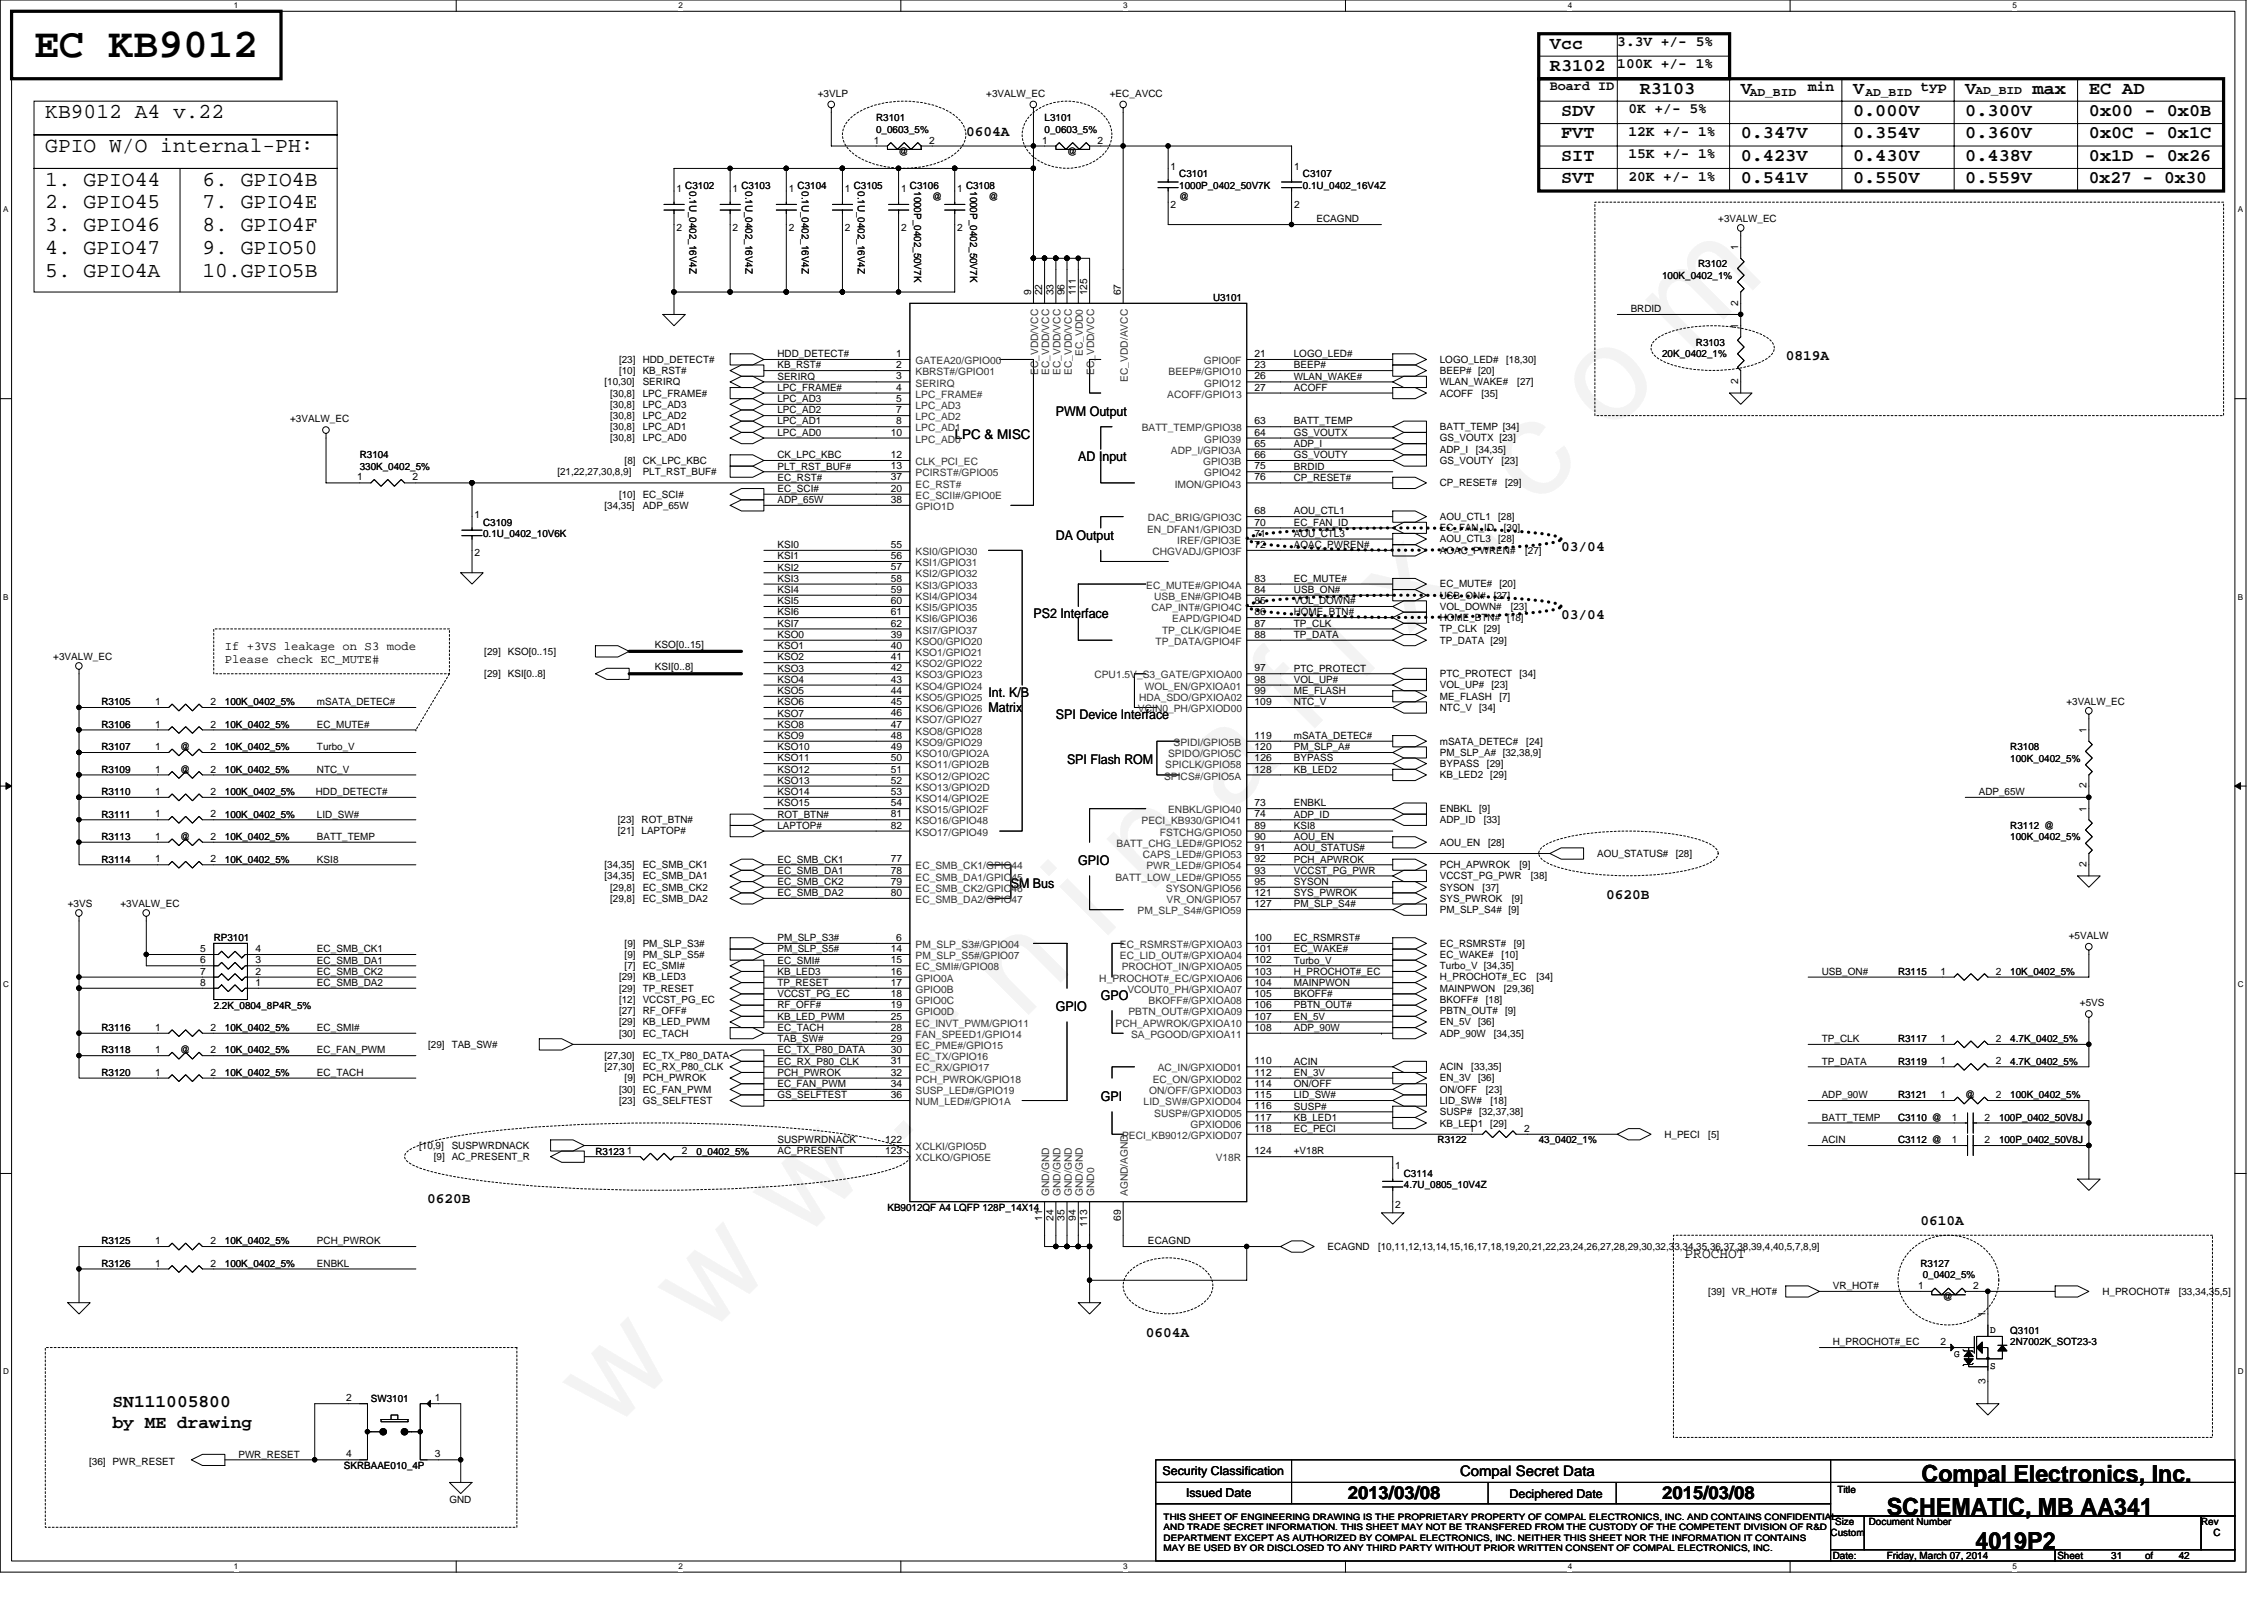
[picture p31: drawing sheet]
<svg xmlns="http://www.w3.org/2000/svg" width="297mm" height="210mm" viewBox="0 0 297 210" stroke-linecap="round" stroke-linejoin="round" font-family="sans-serif">
<defs><g id="words">
<text font-size="17.6" x="80.1" y="188" transform="rotate(-45 80.1 188)">w w w . c h i n a f i x . c o m</text>
<text font-size="5.4" x="4.5" y="7.5">EC KB9012</text>
<g font-size="3.1">
<text x="252.1" y="194.4">Compal Electronics, Inc.</text>
<text x="247.5" y="198.8">SCHEMATIC, MB AA341</text>
<text x="259.2" y="203.2">4019P2</text>
</g>
<g font-size="2.8">
<text x="5.9" y="15.5">KB9012 A4 v.22</text>
<text x="5.9" y="19.9">GPIO W/O internal-PH:</text>
<text x="5.9" y="24.3">1. GPIO44</text>
<text x="5.9" y="27.3">2. GPIO45</text>
<text x="26.6" y="24.3">6. GPIO4B</text>
<text x="26.6" y="27.4">7. GPIO4E</text>
<text x="5.9" y="30.4">3. GPIO46</text>
<text x="5.9" y="33.4">4. GPIO47</text>
<text x="26.6" y="30.4">8. GPIO4F</text>
<text x="26.6" y="33.4">9. GPIO50</text>
<text x="5.9" y="36.4">5. GPIO4A</text>
<text x="26.6" y="36.4">10.GPIO5B</text>
</g>
<g font-size="2.3">
<text x="203.3" y="6.4">Vcc</text>
<text x="203.3" y="9.3">R3102</text>
<text x="204.8" y="15.2">SDV</text>
<text x="215.1" y="12.3">R3103</text>
<text x="228.4" y="12.3">V</text>
<text x="243.1" y="15.2">0.000V</text>
<text x="243.1" y="12.3">V</text>
<text x="257.8" y="15.2">0.300V</text>
<text x="257.8" y="12.3">V</text>
<text x="266.7" y="12.3">max</text>
<text x="274.1" y="15.2">0x00 - 0x0B</text>
<text x="274.1" y="12.3">EC AD</text>
<text x="204.8" y="18.2">FVT</text>
<text x="204.8" y="21.1">SIT</text>
<text x="228.4" y="18.2">0.347V</text>
<text x="228.4" y="21.1">0.423V</text>
<text x="243.1" y="21.1">0.430V</text>
<text x="243.1" y="18.2">0.354V</text>
<text x="257.8" y="18.2">0.360V</text>
<text x="257.8" y="21.1">0.438V</text>
<text x="274.1" y="18.2">0x0C - 0x1C</text>
<text x="274.1" y="21.1">0x1D - 0x26</text>
<text x="204.8" y="24">SVT</text>
<text x="228.4" y="24">0.541V</text>
<text x="243.1" y="24">0.550V</text>
<text x="257.8" y="24">0.559V</text>
<text x="274.1" y="24">0x27 - 0x30</text>
<text x="14.8" y="184.6">SN111005800</text>
<text x="14.8" y="187.3">by ME drawing</text>
<text x="176.8" y="196.7">2013/03/08</text>
<text x="218.1" y="196.7">2015/03/08</text>
</g>
<g font-size="1.9">
<text x="212.2" y="6">3.3V +/- 5%</text>
<text x="212.2" y="9">100K +/- 1%</text>
<text x="237.2" y="11.9">min</text>
<text x="252" y="11.9">typ</text>
<text x="126.7" y="17.8">0604A</text>
<text x="213.7" y="14.9">0K +/- 5%</text>
<text x="213.7" y="17.8">12K +/- 1%</text>
<text x="213.7" y="20.8">15K +/- 1%</text>
<text x="213.7" y="23.7">20K +/- 1%</text>
<text x="234.3" y="47.3">0819A</text>
<text x="204.8" y="72.3">03/04</text>
<text x="204.8" y="81.2">03/04</text>
<text x="210.7" y="118">0620B</text>
<text x="56" y="157.8">0620B</text>
<text x="252" y="160.7">0610A</text>
<text x="221" y="165.1">PROCHOT</text>
<text x="150.3" y="175.4">0604A</text>
<text x="191.6" y="193.7">Compal Secret Data</text>
</g>
<g font-size="1.8">
<text x="203.3" y="11.7">Board ID</text>
<text x="125.3" y="57.6">LPC &amp; MISC</text>
<text x="138.5" y="54.6">PWM Output</text>
<text x="141.5" y="60.5">AD Input</text>
<text x="138.5" y="70.8">DA Output</text>
<text x="135.6" y="81.1">PS2 Interface</text>
<text x="129.7" y="91.4">Int. K/B</text>
<text x="129.7" y="93.5">Matrix</text>
<text x="138.5" y="94.4">SPI Device Interface</text>
<text x="140" y="100.3">SPI Flash ROM</text>
<text x="141.5" y="113.5">GPIO</text>
<text x="132.6" y="116.5">SM Bus</text>
<text x="144.4" y="131.2">GPO</text>
<text x="138.5" y="132.7">GPIO</text>
<text x="144.4" y="144.5">GPI</text>
</g>
<g font-size="1.6">
<text x="229.6" y="12.5">AD_BID</text>
<text x="244.7" y="12.5">AD_BID</text>
<text x="259.2" y="12.4">AD_BID</text>
<text x="29.5" y="85.3">If +3VS leakage on S3 mode</text>
<text x="29.5" y="87">Please check EC_MUTE#</text>
<text x="152.5" y="193.5">Security Classification</text>
<text x="155.6" y="196.3">Issued Date</text>
<text x="198.1" y="196.5">Deciphered Date</text>
</g>
<g font-size="1.3">
<text x="107.3" y="12.7">+3VLP</text>
<text x="115" y="15.9">R3101</text>
<text x="115" y="17.4">0_0603_5%</text>
<text x="129.4" y="12.7">+3VALW_EC</text>
<text x="137.1" y="15.9">L3101</text>
<text x="137.1" y="17.4">0_0603_5%</text>
<text x="145.6" y="12.7">+EC_AVCC</text>
<text x="114.7" y="18.8">1</text>
<text x="117.9" y="20.3">@</text>
<text x="121.9" y="18.8">2</text>
<text x="136.8" y="18.8">1</text>
<text x="140" y="20.3">@</text>
<text x="144" y="18.8">2</text>
<text x="153.6" y="22.2">1</text>
<text x="154.7" y="23.3">C3101</text>
<text x="169.8" y="22.2">1</text>
<text x="170.9" y="23.3">C3107</text>
<text x="88.7" y="25.2">1</text>
<text x="89.9" y="24.8">C3102</text>
<text x="90.5" y="25.1" transform="rotate(90 90.5 25.1)">0.1U_0402_16V4Z</text>
<text x="96.1" y="25.2">1</text>
<text x="97.3" y="24.8">C3103</text>
<text x="97.8" y="25.1" transform="rotate(90 97.8 25.1)">0.1U_0402_16V4Z</text>
<text x="103.5" y="25.2">1</text>
<text x="104.6" y="24.8">C3104</text>
<text x="105.2" y="25.1" transform="rotate(90 105.2 25.1)">0.1U_0402_16V4Z</text>
<text x="110.8" y="25.2">1</text>
<text x="112" y="24.8">C3105</text>
<text x="112.6" y="25.1" transform="rotate(90 112.6 25.1)">0.1U_0402_16V4Z</text>
<text x="118.2" y="25.2">1</text>
<text x="119.4" y="24.8">C3106</text>
<text x="119.9" y="25.1" transform="rotate(90 119.9 25.1)">1000P_0402_50V7K</text>
<text x="122.3" y="26.2">@</text>
<text x="125.6" y="25.2">1</text>
<text x="126.7" y="24.8">C3108</text>
<text x="127.3" y="25.1" transform="rotate(90 127.3 25.1)">1000P_0402_50V7K</text>
<text x="129.7" y="26.2">@</text>
<text x="153.6" y="27.3">2</text>
<text x="154.7" y="24.8">1000P_0402_50V7K</text>
<text x="154.7" y="26.2">@</text>
<text x="169.8" y="27.3">2</text>
<text x="170.9" y="24.8">0.1U_0402_16V4Z</text>
<text x="172.7" y="29.2">ECAGND</text>
<text x="225.4" y="29.2">+3VALW_EC</text>
<text x="88.7" y="30.2">2</text>
<text x="96.1" y="30.2">2</text>
<text x="103.5" y="30.2">2</text>
<text x="110.8" y="30.2">2</text>
<text x="118.2" y="30.2">2</text>
<text x="125.6" y="30.2">2</text>
<text x="222.8" y="35.1">R3102</text>
<text x="228.1" y="32.9" transform="rotate(-90 228.1 32.9)">1</text>
<text x="135.3" y="38.8" transform="rotate(-90 135.3 38.8)">9</text>
<text x="136.7" y="38.8" transform="rotate(-90 136.7 38.8)">22</text>
<text x="138.2" y="38.8" transform="rotate(-90 138.2 38.8)">33</text>
<text x="139.7" y="38.8" transform="rotate(-90 139.7 38.8)">96</text>
<text x="141.2" y="38.8" transform="rotate(-90 141.2 38.8)">111</text>
<text x="142.6" y="38.8" transform="rotate(-90 142.6 38.8)">125</text>
<text x="147" y="38.8" transform="rotate(-90 147 38.8)">67</text>
<text x="159.1" y="39.5">U3101</text>
<text x="213.9" y="41">BRDID</text>
<text x="218.1" y="36.6">100K_0402_1%</text>
<text x="228.1" y="40.1" transform="rotate(-90 228.1 40.1)">2</text>
<text x="81.2" y="47.6">[23]</text>
<text x="84.3" y="47.6">HDD_DETECT#</text>
<text x="102" y="46.9">HDD_DETECT#</text>
<text x="117.6" y="46.8">1</text>
<text x="164.6" y="46.8">21</text>
<text x="169.8" y="46.9">LOGO_LED#</text>
<text x="188.9" y="47.6">LOGO_LED#</text>
<text x="197.6" y="47.6">[18,30]</text>
<text x="218.1" y="46.9">20K_0402_1%</text>
<text x="222.5" y="45.4">R3103</text>
<text x="228.1" y="43.2" transform="rotate(-90 228.1 43.2)">1</text>
<text x="79.3" y="50.5">[10,30]</text>
<text x="80" y="52">[30,8]</text>
<text x="80" y="53.5">[30,8]</text>
<text x="81.2" y="49.1">[10]</text>
<text x="84.3" y="49.1">KB_RST#</text>
<text x="84.3" y="50.5">SERIRQ</text>
<text x="84.3" y="52">LPC_FRAME#</text>
<text x="84.3" y="53.5">LPC_AD3</text>
<text x="102" y="48.3">KB_RST#</text>
<text x="102" y="52.7">LPC_AD3</text>
<text x="102" y="51.3">LPC_FRAME#</text>
<text x="102" y="49.8">SERIRQ</text>
<text x="117.6" y="48.3">2</text>
<text x="117.6" y="49.8">3</text>
<text x="117.6" y="51.2">4</text>
<text x="117.6" y="52.7">5</text>
<text x="164.6" y="49.8">26</text>
<text x="164.6" y="48.3">23</text>
<text x="164.6" y="51.2">27</text>
<text x="169.8" y="49.8">WLAN_WAKE#</text>
<text x="169.8" y="51.3">ACOFF</text>
<text x="169.8" y="48.3">BEEP#</text>
<text x="188.9" y="49.1">BEEP# [20]</text>
<text x="188.9" y="52">ACOFF</text>
<text x="188.9" y="50.5">WLAN_WAKE#</text>
<text x="194.4" y="52">[35]</text>
<text x="199.1" y="50.5">[27]</text>
<text x="228.1" y="50.4" transform="rotate(-90 228.1 50.4)">2</text>
<text x="38.1" y="55.4">+3VALW_EC</text>
<text x="80" y="55">[30,8]</text>
<text x="80" y="56.4">[30,8]</text>
<text x="80" y="57.9">[30,8]</text>
<text x="84.3" y="55">LPC_AD2</text>
<text x="84.3" y="56.4">LPC_AD1</text>
<text x="84.3" y="57.9">LPC_AD0</text>
<text x="102" y="57.2">LPC_AD0</text>
<text x="102" y="55.7">LPC_AD1</text>
<text x="102" y="54.2">LPC_AD2</text>
<text x="116.9" y="57.2">10</text>
<text x="117.6" y="54.2">7</text>
<text x="117.6" y="55.7">8</text>
<text x="164.6" y="57.2">64</text>
<text x="164.6" y="55.7">63</text>
<text x="164.6" y="58.6">65</text>
<text x="169.8" y="58.6">ADP_I</text>
<text x="169.8" y="55.7">BATT_TEMP</text>
<text x="169.8" y="57.2">GS_VOUTX</text>
<text x="188.9" y="56.4">BATT_TEMP [34]</text>
<text x="188.9" y="57.9">GS_VOUTX [23]</text>
<text x="188.9" y="59.4">ADP_I</text>
<text x="193.6" y="59.4">[34,35]</text>
<text x="46.9" y="63">1</text>
<text x="47.2" y="60.1">R3104</text>
<text x="47.2" y="61.6">330K_0402_5%</text>
<text x="54.1" y="63">2</text>
<text x="73.1" y="62.3">[21,22,27,30,8,9]</text>
<text x="81.2" y="65.3">[10]</text>
<text x="82" y="60.9">[8]</text>
<text x="84.3" y="60.9">CK_LPC_KBC</text>
<text x="84.3" y="62.3">PLT_RST_BUF#</text>
<text x="84.3" y="65.3">EC_SCI#</text>
<text x="102" y="60.1">CK_LPC_KBC</text>
<text x="102" y="61.6">PLT_RST_BUF#</text>
<text x="102" y="63.1">EC_RST#</text>
<text x="102" y="64.5">EC_SCI#</text>
<text x="102" y="66">ADP_65W</text>
<text x="116.9" y="60.1">12</text>
<text x="116.9" y="61.6">13</text>
<text x="116.9" y="64.5">20</text>
<text x="116.9" y="63">37</text>
<text x="116.9" y="66">38</text>
<text x="164.6" y="61.6">75</text>
<text x="164.6" y="63">76</text>
<text x="164.6" y="60.1">66</text>
<text x="169.8" y="60.1">GS_VOUTY</text>
<text x="169.8" y="61.6">BRDID</text>
<text x="169.8" y="63.1">CP_RESET#</text>
<text x="188.9" y="60.9">GS_VOUTY</text>
<text x="188.9" y="63.8">CP_RESET#</text>
<text x="197" y="60.9">[23]</text>
<text x="197.5" y="63.8">[29]</text>
<text x="62.2" y="67.9">1</text>
<text x="63.4" y="69">C3109</text>
<text x="63.4" y="70.4">0.1U_0402_10V6K</text>
<text x="79.3" y="66.8">[34,35]</text>
<text x="84.3" y="66.8">ADP_65W</text>
<text x="102" y="71.9">KSI0</text>
<text x="116.9" y="71.9">55</text>
<text x="164.6" y="67.5">68</text>
<text x="164.6" y="70.4">71</text>
<text x="164.6" y="71.9">72</text>
<text x="164.6" y="68.9">70</text>
<text x="169.8" y="67.5">AOU_CTL1</text>
<text x="169.8" y="69">EC_FAN_ID</text>
<text x="169.8" y="71.9">AOAC_PWREN#</text>
<text x="169.8" y="70.4">AOU_CTL3</text>
<text x="188.9" y="68.2">AOU_CTL1</text>
<text x="188.9" y="69.7">EC_FAN_ID</text>
<text x="188.9" y="71.2">AOU_CTL3</text>
<text x="196.6" y="68.2">[28]</text>
<text x="196.6" y="71.2">[28]</text>
<text x="197.3" y="69.7">[30]</text>
<text x="62.2" y="73">2</text>
<text x="102" y="73.4">KSI1</text>
<text x="102" y="74.8">KSI2</text>
<text x="102" y="76.3">KSI3</text>
<text x="102" y="77.8">KSI4</text>
<text x="116.9" y="73.3">56</text>
<text x="116.9" y="74.8">57</text>
<text x="116.9" y="76.3">58</text>
<text x="116.9" y="77.8">59</text>
<text x="164.6" y="77.8">84</text>
<text x="164.6" y="76.3">83</text>
<text x="169.8" y="76.3">EC_MUTE#</text>
<text x="169.8" y="77.8">USB_ON#</text>
<text x="188.9" y="77.1">EC_MUTE# [20]</text>
<text x="188.9" y="72.6">AOAC_PWREN#</text>
<text x="200.1" y="72.6">[27]</text>
<text x="102" y="79.3">KSI5</text>
<text x="102" y="80.7">KSI6</text>
<text x="102" y="82.2">KSI7</text>
<text x="102" y="83.7">KSO0</text>
<text x="116.9" y="83.7">39</text>
<text x="116.9" y="79.2">60</text>
<text x="116.9" y="80.7">61</text>
<text x="116.9" y="82.2">62</text>
<text x="164.6" y="79.2">85</text>
<text x="164.6" y="83.7">88</text>
<text x="164.6" y="82.2">87</text>
<text x="164.6" y="80.7">86</text>
<text x="169.8" y="82.2">TP_CLK</text>
<text x="169.8" y="83.7">TP_DATA</text>
<text x="169.8" y="80.7">HOME_BTN#</text>
<text x="169.8" y="79.3">VOL_DOWN#</text>
<text x="188.9" y="78.5">USB_ON#</text>
<text x="188.9" y="83">TP_CLK [29]</text>
<text x="188.9" y="81.5">HOME_BTN#</text>
<text x="188.9" y="80">VOL_DOWN#</text>
<text x="196" y="78.5">[27]</text>
<text x="197.8" y="81.5">[18]</text>
<text x="198.2" y="80">[23]</text>
<text x="7" y="86.6">+3VALW_EC</text>
<text x="63.5" y="85.9">[29]</text>
<text x="63.5" y="88.9">[29]</text>
<text x="66.6" y="85.9">KSO[0..15]</text>
<text x="66.6" y="88.9">KSI[0..8]</text>
<text x="85.9" y="85">KSO[0..15]</text>
<text x="85.9" y="87.9">KSI[0..8]</text>
<text x="102" y="85.2">KSO1</text>
<text x="102" y="86.6">KSO2</text>
<text x="102" y="88.1">KSO3</text>
<text x="102" y="89.6">KSO4</text>
<text x="116.9" y="85.1">40</text>
<text x="116.9" y="86.6">41</text>
<text x="116.9" y="88.1">42</text>
<text x="116.9" y="89.6">43</text>
<text x="164.6" y="88.1">97</text>
<text x="164.6" y="89.6">98</text>
<text x="169.8" y="88.1">PTC_PROTECT</text>
<text x="169.8" y="89.6">VOL_UP#</text>
<text x="188.9" y="84.4">TP_DATA [29]</text>
<text x="188.9" y="88.9">PTC_PROTECT</text>
<text x="199.4" y="88.9">[34]</text>
<text x="13.3" y="92.5">R3105</text>
<text x="13.3" y="95.5">R3106</text>
<text x="20.4" y="92.5">1</text>
<text x="20.4" y="95.4">1</text>
<text x="27.6" y="92.5">2</text>
<text x="27.6" y="95.4">2</text>
<text x="29.5" y="92.5">100K_0402_5%</text>
<text x="29.5" y="95.5">10K_0402_5%</text>
<text x="41.6" y="95.5">EC_MUTE#</text>
<text x="41.6" y="92.5">mSATA_DETEC#</text>
<text x="102" y="91.1">KSO5</text>
<text x="102" y="92.5">KSO6</text>
<text x="102" y="94">KSO7</text>
<text x="102" y="95.5">KSO8</text>
<text x="116.9" y="91">44</text>
<text x="116.9" y="92.5">45</text>
<text x="116.9" y="94">46</text>
<text x="116.9" y="95.4">47</text>
<text x="164.6" y="91">99</text>
<text x="164.6" y="92.5">109</text>
<text x="169.8" y="92.5">NTC_V</text>
<text x="169.8" y="91.1">ME_FLASH</text>
<text x="188.9" y="91.8">ME_FLASH</text>
<text x="188.9" y="93.3">NTC_V</text>
<text x="188.9" y="90.3">VOL_UP#</text>
<text x="194.1" y="93.3">[34]</text>
<text x="195.7" y="90.3">[23]</text>
<text x="196.7" y="91.8">[7]</text>
<text x="271.1" y="92.5">+3VALW_EC</text>
<text x="13.3" y="98.4">R3107</text>
<text x="13.3" y="101.4">R3109</text>
<text x="20.4" y="98.4">1</text>
<text x="20.4" y="101.3">1</text>
<text x="23.6" y="98.4">@</text>
<text x="23.6" y="101.4">@</text>
<text x="27.6" y="98.4">2</text>
<text x="27.6" y="101.3">2</text>
<text x="29.5" y="98.4">10K_0402_5%</text>
<text x="29.5" y="101.4">10K_0402_5%</text>
<text x="41.6" y="101.4">NTC_V</text>
<text x="41.6" y="98.4">Turbo_V</text>
<text x="102" y="98.4">KSO10</text>
<text x="102" y="99.9">KSO11</text>
<text x="102" y="101.4">KSO12</text>
<text x="102" y="96.9">KSO9</text>
<text x="116.9" y="96.9">48</text>
<text x="116.9" y="98.4">49</text>
<text x="116.9" y="99.9">50</text>
<text x="116.9" y="101.3">51</text>
<text x="164.6" y="101.3">128</text>
<text x="164.6" y="96.9">119</text>
<text x="164.6" y="98.4">120</text>
<text x="164.6" y="99.9">126</text>
<text x="169.8" y="99.9">BYPASS</text>
<text x="169.8" y="96.9">mSATA_DETEC#</text>
<text x="169.8" y="98.4">PM_SLP_A#</text>
<text x="169.8" y="101.4">KB_LED2</text>
<text x="188.9" y="100.6">BYPASS</text>
<text x="188.9" y="97.7">mSATA_DETEC#</text>
<text x="188.9" y="99.2">PM_SLP_A# [32,38,9]</text>
<text x="195.1" y="100.6">[29]</text>
<text x="200.3" y="97.7">[24]</text>
<text x="263.8" y="98.4">R3108</text>
<text x="263.8" y="99.9">100K_0402_5%</text>
<text x="273.7" y="96.2" transform="rotate(-90 273.7 96.2)">1</text>
<text x="13.3" y="104.3">R3110</text>
<text x="13.3" y="107.3">R3111</text>
<text x="20.4" y="104.3">1</text>
<text x="20.4" y="107.2">1</text>
<text x="27.6" y="104.3">2</text>
<text x="27.6" y="107.2">2</text>
<text x="29.5" y="104.3">100K_0402_5%</text>
<text x="29.5" y="107.3">100K_0402_5%</text>
<text x="41.4" y="104.3">HDD_DETECT#</text>
<text x="41.6" y="107.3">LID_SW#</text>
<text x="81.1" y="108">[23]</text>
<text x="84.2" y="108">ROT_BTN#</text>
<text x="102" y="102.8">KSO13</text>
<text x="102" y="104.3">KSO14</text>
<text x="102" y="105.8">KSO15</text>
<text x="102" y="107.3">ROT_BTN#</text>
<text x="116.9" y="102.8">52</text>
<text x="116.9" y="104.3">53</text>
<text x="116.9" y="105.8">54</text>
<text x="116.9" y="107.2">81</text>
<text x="164.6" y="107.2">74</text>
<text x="164.6" y="105.8">73</text>
<text x="169.8" y="107.3">ADP_ID</text>
<text x="169.8" y="105.8">ENBKL</text>
<text x="188.9" y="106.5">ENBKL</text>
<text x="188.9" y="108">ADP_ID</text>
<text x="188.9" y="102.1">KB_LED2</text>
<text x="194.1" y="106.5">[9]</text>
<text x="194.7" y="108">[33]</text>
<text x="195.5" y="102.1">[29]</text>
<text x="259.6" y="104.3">ADP_65W</text>
<text x="273.7" y="106.5" transform="rotate(-90 273.7 106.5)">1</text>
<text x="273.7" y="103.4" transform="rotate(-90 273.7 103.4)">2</text>
<text x="13.3" y="113.2">R3114</text>
<text x="13.3" y="110.2">R3113</text>
<text x="20.4" y="113.1">1</text>
<text x="20.4" y="110.2">1</text>
<text x="23.6" y="110.2">@</text>
<text x="27.6" y="113.1">2</text>
<text x="27.6" y="110.2">2</text>
<text x="29.5" y="113.2">10K_0402_5%</text>
<text x="29.5" y="110.2">10K_0402_5%</text>
<text x="41.6" y="110.2">BATT_TEMP</text>
<text x="41.6" y="113.2">KSI8</text>
<text x="79.3" y="113.9">[34,35]</text>
<text x="81.1" y="109.5">[21]</text>
<text x="84.2" y="109.5">LAPTOP#</text>
<text x="84.3" y="113.9">EC_SMB_CK1</text>
<text x="102" y="113.2">EC_SMB_CK1</text>
<text x="102" y="108.7">LAPTOP#</text>
<text x="116.9" y="113.1">77</text>
<text x="116.9" y="108.7">82</text>
<text x="164.6" y="110.2">90</text>
<text x="164.6" y="113.1">92</text>
<text x="164.6" y="111.7">91</text>
<text x="164.6" y="108.7">89</text>
<text x="169.8" y="108.7">KSI8</text>
<text x="169.8" y="110.2">AOU_EN</text>
<text x="169.8" y="111.7">AOU_STATUS#</text>
<text x="169.8" y="113.2">PCH_APWROK</text>
<text x="188.9" y="111">AOU_EN</text>
<text x="188.9" y="113.9">PCH_APWROK</text>
<text x="195.2" y="111">[28]</text>
<text x="199.4" y="113.9">[9]</text>
<text x="209.5" y="112.4">AOU_STATUS#</text>
<text x="219.9" y="112.4">[28]</text>
<text x="263.8" y="108.7">R3112 @</text>
<text x="263.8" y="110.2">100K_0402_5%</text>
<text x="273.7" y="113.7" transform="rotate(-90 273.7 113.7)">2</text>
<text x="8.9" y="119">+3VS</text>
<text x="15.8" y="119">+3VALW_EC</text>
<text x="79.3" y="115.4">[34,35]</text>
<text x="80" y="116.8">[29,8]</text>
<text x="80" y="118.3">[29,8]</text>
<text x="84.3" y="115.4">EC_SMB_DA1</text>
<text x="84.3" y="116.8">EC_SMB_CK2</text>
<text x="84.3" y="118.3">EC_SMB_DA2</text>
<text x="102" y="116.1">EC_SMB_CK2</text>
<text x="102" y="114.6">EC_SMB_DA1</text>
<text x="102" y="117.6">EC_SMB_DA2</text>
<text x="116.9" y="114.6">78</text>
<text x="116.9" y="116.1">79</text>
<text x="116.9" y="117.5">80</text>
<text x="164.6" y="116.1">95</text>
<text x="164.6" y="117.5">121</text>
<text x="164.6" y="119">127</text>
<text x="164.6" y="114.6">93</text>
<text x="169.8" y="119">PM_SLP_S4#</text>
<text x="169.8" y="116.1">SYSON</text>
<text x="169.8" y="117.6">SYS_PWROK</text>
<text x="169.8" y="114.6">VCCST_PG_PWR</text>
<text x="188.9" y="116.8">SYSON</text>
<text x="188.9" y="119.8">PM_SLP_S4# [9]</text>
<text x="188.9" y="118.3">SYS_PWROK</text>
<text x="188.9" y="115.4">VCCST_PG_PWR</text>
<text x="194.5" y="116.8">[37]</text>
<text x="198.3" y="118.3">[9]</text>
<text x="200.8" y="115.4">[38]</text>
<text x="26.3" y="124.9">5</text>
<text x="28" y="123.5">RP3101</text>
<text x="33.5" y="124.9">4</text>
<text x="41.6" y="124.9">EC_SMB_CK1</text>
<text x="82" y="124.2">[9]</text>
<text x="82" y="125.7">[9]</text>
<text x="84.3" y="124.2">PM_SLP_S3#</text>
<text x="84.3" y="125.7">PM_SLP_S5#</text>
<text x="102" y="123.5">PM_SLP_S3#</text>
<text x="102" y="124.9">PM_SLP_S5#</text>
<text x="116.9" y="124.9">14</text>
<text x="117.6" y="123.4">6</text>
<text x="164.6" y="123.4">100</text>
<text x="164.6" y="124.9">101</text>
<text x="169.8" y="124.9">EC_WAKE#</text>
<text x="169.8" y="123.5">EC_RSMRST#</text>
<text x="188.9" y="124.2">EC_RSMRST#</text>
<text x="188.9" y="125.7">EC_WAKE#</text>
<text x="197" y="125.7">[10]</text>
<text x="198.6" y="124.2">[9]</text>
<text x="271.4" y="123.2">+5VALW</text>
<text x="26.3" y="129.3">8</text>
<text x="26.3" y="127.9">7</text>
<text x="26.3" y="126.4">6</text>
<text x="33.5" y="129.3">1</text>
<text x="33.5" y="127.9">2</text>
<text x="33.5" y="126.4">3</text>
<text x="41.6" y="129.3">EC_SMB_DA2</text>
<text x="41.6" y="127.9">EC_SMB_CK2</text>
<text x="41.6" y="126.4">EC_SMB_DA1</text>
<text x="81.2" y="130.1">[29]</text>
<text x="81.2" y="131.6">[12]</text>
<text x="81.2" y="128.6">[29]</text>
<text x="82" y="127.1">[7]</text>
<text x="84.3" y="127.1">EC_SMI#</text>
<text x="84.3" y="130.1">TP_RESET</text>
<text x="84.3" y="131.6">VCCST_PG_EC</text>
<text x="84.3" y="128.6">KB_LED3</text>
<text x="102" y="126.4">EC_SMI#</text>
<text x="102" y="129.3">TP_RESET</text>
<text x="102" y="130.8">VCCST_PG_EC</text>
<text x="102" y="127.9">KB_LED3</text>
<text x="116.9" y="126.4">15</text>
<text x="116.9" y="127.9">16</text>
<text x="116.9" y="129.3">17</text>
<text x="116.9" y="130.8">18</text>
<text x="164.6" y="130.8">105</text>
<text x="164.6" y="127.9">103</text>
<text x="164.6" y="129.3">104</text>
<text x="164.6" y="126.4">102</text>
<text x="169.8" y="126.4">Turbo_V</text>
<text x="169.8" y="130.8">BKOFF#</text>
<text x="169.8" y="129.3">MAINPWON</text>
<text x="169.8" y="127.9">H_PROCHOT#_EC</text>
<text x="188.9" y="131.6">BKOFF#</text>
<text x="188.9" y="127.1">Turbo_V [34,35]</text>
<text x="188.9" y="128.6">H_PROCHOT#_EC</text>
<text x="188.9" y="130.1">MAINPWON</text>
<text x="194.9" y="131.6">[18]</text>
<text x="197.3" y="130.1">[29,36]</text>
<text x="201.6" y="128.6">[34]</text>
<text x="239" y="127.9">USB_ON#</text>
<text x="249" y="127.9">R3115</text>
<text x="254.6" y="127.9">1</text>
<text x="261.8" y="127.9">2</text>
<text x="263.8" y="127.9">10K_0402_5%</text>
<text x="13.3" y="135.3">R3116</text>
<text x="20.4" y="135.2">1</text>
<text x="27.6" y="135.2">2</text>
<text x="28" y="132.3">2.2K_0804_8P4R_5%</text>
<text x="29.5" y="135.3">10K_0402_5%</text>
<text x="41.6" y="135.3">EC_SMI#</text>
<text x="56.2" y="137.5">[29]</text>
<text x="59.3" y="137.5">TAB_SW#</text>
<text x="81.2" y="136">[30]</text>
<text x="81.2" y="133.1">[27]</text>
<text x="81.2" y="134.5">[29]</text>
<text x="84.3" y="136">EC_TACH</text>
<text x="84.3" y="133.1">RF_OFF#</text>
<text x="84.3" y="134.5">KB_LED_PWM</text>
<text x="102" y="135.3">EC_TACH</text>
<text x="102" y="132.3">RF_OFF#</text>
<text x="102" y="133.8">KB_LED_PWM</text>
<text x="102" y="136.7">TAB_SW#</text>
<text x="116.9" y="132.3">19</text>
<text x="116.9" y="133.8">25</text>
<text x="116.9" y="135.2">28</text>
<text x="116.9" y="136.7">29</text>
<text x="164.6" y="133.8">107</text>
<text x="164.6" y="132.3">106</text>
<text x="164.6" y="135.2">108</text>
<text x="169.8" y="132.3">PBTN_OUT#</text>
<text x="169.8" y="135.3">ADP_90W</text>
<text x="169.8" y="133.8">EN_5V</text>
<text x="188.9" y="133.1">PBTN_OUT#</text>
<text x="188.9" y="136">ADP_90W</text>
<text x="188.9" y="134.5">EN_5V [36]</text>
<text x="196" y="136">[34,35]</text>
<text x="197.5" y="133.1">[9]</text>
<text x="239" y="136.7">TP_CLK</text>
<text x="249" y="136.7">R3117</text>
<text x="254.6" y="136.7">1</text>
<text x="261.8" y="136.7">2</text>
<text x="263.8" y="136.7">4.7K_0402_5%</text>
<text x="272.9" y="132">+5VS</text>
<text x="13.3" y="141.1">R3120</text>
<text x="13.3" y="138.2">R3118</text>
<text x="20.4" y="141.1">1</text>
<text x="20.4" y="138.2">1</text>
<text x="23.6" y="138.2">@</text>
<text x="27.6" y="141.1">2</text>
<text x="27.6" y="138.2">2</text>
<text x="29.5" y="141.1">10K_0402_5%</text>
<text x="29.5" y="138.2">10K_0402_5%</text>
<text x="41.6" y="141.1">EC_TACH</text>
<text x="41.6" y="138.2">EC_FAN_PWM</text>
<text x="79.3" y="138.9">[27,30]</text>
<text x="79.3" y="140.4">[27,30]</text>
<text x="81.2" y="143.4">[30]</text>
<text x="82" y="141.9">[9]</text>
<text x="84.3" y="138.9">EC_TX_P80_DATA</text>
<text x="84.3" y="140.4">EC_RX_P80_CLK</text>
<text x="84.3" y="143.4">EC_FAN_PWM</text>
<text x="84.3" y="141.9">PCH_PWROK</text>
<text x="102" y="139.7">EC_RX_P80_CLK</text>
<text x="102" y="138.2">EC_TX_P80_DATA</text>
<text x="102" y="142.6">EC_FAN_PWM</text>
<text x="102" y="141.1">PCH_PWROK</text>
<text x="116.9" y="138.2">30</text>
<text x="116.9" y="139.6">31</text>
<text x="116.9" y="141.1">32</text>
<text x="116.9" y="142.6">34</text>
<text x="164.6" y="139.6">110</text>
<text x="164.6" y="142.6">114</text>
<text x="164.6" y="141.1">112</text>
<text x="169.8" y="142.6">ON/OFF</text>
<text x="169.8" y="139.7">ACIN</text>
<text x="169.8" y="141.1">EN_3V</text>
<text x="188.9" y="140.4">ACIN</text>
<text x="188.9" y="143.4">ON/OFF</text>
<text x="188.9" y="141.9">EN_3V [36]</text>
<text x="193" y="140.4">[33,35]</text>
<text x="194.9" y="143.4">[23]</text>
<text x="239" y="139.7">TP_DATA</text>
<text x="249" y="139.7">R3119</text>
<text x="254.6" y="139.6">1</text>
<text x="261.8" y="139.6">2</text>
<text x="263.8" y="139.7">4.7K_0402_5%</text>
<text x="81.2" y="144.8">[23]</text>
<text x="84.3" y="144.8">GS_SELFTEST</text>
<text x="102" y="144.1">GS_SELFTEST</text>
<text x="102" y="150">SUSPWRDNACK</text>
<text x="116.1" y="150">122</text>
<text x="116.9" y="144.1">36</text>
<text x="164.6" y="148.5">118</text>
<text x="164.6" y="147">117</text>
<text x="164.6" y="144.1">115</text>
<text x="164.6" y="145.5">116</text>
<text x="169.8" y="148.5">EC_PECI</text>
<text x="169.8" y="144.1">LID_SW#</text>
<text x="169.8" y="145.6">SUSP#</text>
<text x="169.8" y="147">KB_LED1</text>
<text x="188.6" y="150">R3122</text>
<text x="188.9" y="144.8">LID_SW#</text>
<text x="188.9" y="146.3">SUSP#</text>
<text x="188.9" y="147.8">KB_LED1</text>
<text x="192.7" y="148.5">1</text>
<text x="194.1" y="146.3">[32,37,38]</text>
<text x="195.5" y="147.8">[29]</text>
<text x="195.5" y="144.8">[18]</text>
<text x="200" y="148.5">2</text>
<text x="201.9" y="150">43_0402_1%</text>
<text x="218.4" y="149.2">H_PECI</text>
<text x="224.1" y="149.2">[5]</text>
<text x="239" y="147">BATT_TEMP</text>
<text x="239" y="150">ACIN</text>
<text x="239" y="144.1">ADP_90W</text>
<text x="249" y="144.1">R3121</text>
<text x="249" y="150">C3112 @</text>
<text x="249" y="147">C3110 @</text>
<text x="254.6" y="144.1">1</text>
<text x="256.1" y="150">1</text>
<text x="256.1" y="147">1</text>
<text x="257.8" y="144.1">@</text>
<text x="260.4" y="150">2</text>
<text x="260.4" y="147">2</text>
<text x="261.8" y="144.1">2</text>
<text x="262.3" y="150">100P_0402_50V8J</text>
<text x="262.3" y="147">100P_0402_50V8J</text>
<text x="263.8" y="144.1">100K_0402_5%</text>
<text x="55" y="150.7">[10,9]</text>
<text x="56.9" y="152.2">[9] AC_PRESENT_R</text>
<text x="59.3" y="150.7">SUSPWRDNACK</text>
<text x="78.1" y="151.5">R3123</text>
<text x="82.3" y="151.4">1</text>
<text x="89.5" y="151.4">2</text>
<text x="91.4" y="151.5">0_0402_5%</text>
<text x="102" y="151.4">AC_PRESENT</text>
<text x="116.1" y="151.4">123</text>
<text x="164.6" y="151.4">124</text>
<text x="169.8" y="151.4">+V18R</text>
<text x="183" y="153.4">1</text>
<text x="184.2" y="154.4">C3114</text>
<text x="184.2" y="155.9">4.7U_0805_10V4Z</text>
<text x="116.4" y="158.8">KB9012QF A4 LQFP 128P_14X14</text>
<text x="136.7" y="160.2" transform="rotate(-90 136.7 160.2)">11</text>
<text x="138.2" y="160.2" transform="rotate(-90 138.2 160.2)">24</text>
<text x="139.7" y="160.2" transform="rotate(-90 139.7 160.2)">35</text>
<text x="141.2" y="160.2" transform="rotate(-90 141.2 160.2)">94</text>
<text x="142.6" y="160.9" transform="rotate(-90 142.6 160.9)">113</text>
<text x="147" y="160.2" transform="rotate(-90 147 160.2)">69</text>
<text x="183" y="158.4">2</text>
<text x="13.3" y="163.2">R3125</text>
<text x="13.3" y="166.2">R3126</text>
<text x="20.4" y="163.2">1</text>
<text x="20.4" y="166.2">1</text>
<text x="27.6" y="163.2">2</text>
<text x="27.6" y="166.2">2</text>
<text x="29.5" y="163.2">10K_0402_5%</text>
<text x="29.5" y="166.2">100K_0402_5%</text>
<text x="41.6" y="163.2">PCH_PWROK</text>
<text x="41.6" y="166.2">ENBKL</text>
<text x="150.6" y="163.2">ECAGND</text>
<text x="174.2" y="164">ECAGND</text>
<text x="180.8" y="164">[10,11,12,13,14,15,16,17,18,19,20,21,22,23,24,26,27,28,29,30,32,33,34,35,36,37,38,39,4,40,5,7,8,9]</text>
<text x="252" y="166.2">R3127</text>
<text x="252.3" y="167.7">0_0402_5%</text>
<text x="224.1" y="169.9">[39]</text>
<text x="227.2" y="169.9">VR_HOT#</text>
<text x="240.5" y="169.1">VR_HOT#</text>
<text x="251.7" y="169.1">1</text>
<text x="254.9" y="170.6">@</text>
<text x="258.9" y="169.1">2</text>
<text x="260.5" y="172.8" transform="rotate(-90 260.5 172.8)">1</text>
<text x="275.8" y="169.9">H_PROCHOT#</text>
<text x="285.9" y="169.9">[33,34,35,5]</text>
<text x="240.5" y="176.5">H_PROCHOT#_EC</text>
<text x="254.6" y="176.5">2</text>
<text x="256.4" y="178">G</text>
<text x="261.1" y="174.9">D</text>
<text x="261.1" y="179.6">S</text>
<text x="263.8" y="175">Q3101</text>
<text x="263.8" y="176.5">2N7002K_SOT23-3</text>
<text x="45.4" y="183.8">2</text>
<text x="48.7" y="183.9">SW3101</text>
<text x="57.1" y="183.8">1</text>
<text x="260.5" y="181.5" transform="rotate(-90 260.5 181.5)">3</text>
<text x="31.3" y="191.2">PWR_RESET</text>
<text x="45.4" y="191.2">4</text>
<text x="57.1" y="191.2">3</text>
<text x="11.7" y="192.1">[36] PWR_RESET</text>
<text x="45.1" y="192.7">SKRBAAE010_4P</text>
<text x="59" y="197.1">GND</text>
<text x="241.1" y="195.8">Title</text>
<text x="240.2" y="201.5">Custom</text>
<text x="240.8" y="200.1">Size</text>
<text x="245.2" y="200.1">Document Number</text>
<text x="288.8" y="200.1">Rev</text>
<text x="290.4" y="201.5">C</text>
<text x="240.5" y="204.5">Date:</text>
<text x="247.5" y="204.5">Friday, March 07, 2014</text>
<text x="269.9" y="204.5">Sheet</text>
<text x="277" y="204.5">31</text>
<text x="281.4" y="204.5">of</text>
<text x="285.9" y="204.5">42</text>
</g>
<g font-size="1.3" fill="#333">
<text x="120.1" y="47.8">GATEA20/GPIO00</text>
<text x="142.1" y="46.7" transform="rotate(-90 142.1 46.7)">EC_VDD0</text>
<text x="157.9" y="47.8">GPIO0F</text>
<text x="120.1" y="49.2">KBRST#/GPIO01</text>
<text x="120.1" y="50.7">SERIRQ</text>
<text x="120.1" y="52.2">LPC_FRAME#</text>
<text x="120.1" y="53.7">LPC_AD3</text>
<text x="136.2" y="49.2" transform="rotate(-90 136.2 49.2)">EC_VDD/VCC</text>
<text x="137.7" y="49.2" transform="rotate(-90 137.7 49.2)">EC_VDD/VCC</text>
<text x="139.1" y="49.2" transform="rotate(-90 139.1 49.2)">EC_VDD/VCC</text>
<text x="140.6" y="49.2" transform="rotate(-90 140.6 49.2)">EC_VDD/VCC</text>
<text x="143.6" y="49.2" transform="rotate(-90 143.6 49.2)">EC_VDD/VCC</text>
<text x="148" y="50.1" transform="rotate(-90 148 50.1)">EC_VDD/AVCC</text>
<text x="153.1" y="52.2">ACOFF/GPIO13</text>
<text x="153.3" y="49.2">BEEP#/GPIO10</text>
<text x="158" y="50.7">GPIO12</text>
<text x="120.1" y="55.1">LPC_AD2</text>
<text x="120.1" y="56.6">LPC_AD1</text>
<text x="120.1" y="58.1">LPC_AD0</text>
<text x="149.8" y="56.6">BATT_TEMP/GPIO38</text>
<text x="153.6" y="59.5">ADP_I/GPIO3A</text>
<text x="158" y="58.1">GPIO39</text>
<text x="120.1" y="61">CLK_PCI_EC</text>
<text x="120.1" y="62.5">PCIRST#/GPIO05</text>
<text x="120.1" y="65.4">EC_SCII#/GPIO0E</text>
<text x="120.1" y="64">EC_RST#</text>
<text x="154.1" y="64">IMON/GPIO43</text>
<text x="157.9" y="61">GPIO3B</text>
<text x="158" y="62.5">GPIO42</text>
<text x="120.1" y="66.9">GPIO1D</text>
<text x="150.5" y="69.9">EN_DFAN1/GPIO3D</text>
<text x="150.6" y="68.4">DAC_BRIG/GPIO3C</text>
<text x="154.4" y="71.3">IREF/GPIO3E</text>
<text x="120.1" y="72.8">KSI0/GPIO30</text>
<text x="120.1" y="74.3">KSI1/GPIO31</text>
<text x="120.1" y="75.8">KSI2/GPIO32</text>
<text x="120.1" y="77.2">KSI3/GPIO33</text>
<text x="150.4" y="77.2">EC_MUTE#/GPIO4A</text>
<text x="151.2" y="72.8">CHGVADJ/GPIO3F</text>
<text x="120.1" y="78.7">KSI4/GPIO34</text>
<text x="120.1" y="80.2">KSI5/GPIO35</text>
<text x="120.1" y="81.6">KSI6/GPIO36</text>
<text x="120.1" y="83.1">KSI7/GPIO37</text>
<text x="151.1" y="80.2">CAP_INT#/GPIO4C</text>
<text x="151.4" y="78.7">USB_EN#/GPIO4B</text>
<text x="152.5" y="83.1">TP_CLK/GPIO4E</text>
<text x="153.8" y="81.6">EAPD/GPIO4D</text>
<text x="120.1" y="84.6">KSO0/GPIO20</text>
<text x="120.1" y="86.1">KSO1/GPIO21</text>
<text x="120.1" y="87.5">KSO2/GPIO22</text>
<text x="120.1" y="89">KSO3/GPIO23</text>
<text x="143.6" y="89">CPU1.5V_S3_GATE/GPXIOA00</text>
<text x="151.6" y="84.6">TP_DATA/GPIO4F</text>
<text x="120.1" y="90.5">KSO4/GPIO24</text>
<text x="120.1" y="92">KSO5/GPIO25</text>
<text x="120.1" y="93.4">KSO6/GPIO26</text>
<text x="120.1" y="94.9">KSO7/GPIO27</text>
<text x="149.3" y="93.4">VCIN0_PH/GPXIOD00</text>
<text x="149.5" y="92">HDA_SDO/GPXIOA02</text>
<text x="150.2" y="90.5">WOL_EN/GPXIOA01</text>
<text x="120.1" y="96.4">KSO8/GPIO28</text>
<text x="120.1" y="97.9">KSO9/GPIO29</text>
<text x="120.1" y="99.3">KSO10/GPIO2A</text>
<text x="120.1" y="100.8">KSO11/GPIO2B</text>
<text x="152.9" y="100.8">SPICLK/GPIO58</text>
<text x="153.3" y="99.3">SPIDO/GPIO5C</text>
<text x="154" y="97.9">SPIDI/GPIO5B</text>
<text x="120.1" y="102.3">KSO12/GPIO2C</text>
<text x="120.1" y="103.7">KSO13/GPIO2D</text>
<text x="120.1" y="105.2">KSO14/GPIO2E</text>
<text x="120.1" y="106.7">KSO15/GPIO2F</text>
<text x="152.7" y="102.3">SPICS#/GPIO5A</text>
<text x="153.3" y="106.7">ENBKL/GPIO40</text>
<text x="120.1" y="108.2">KSO16/GPIO48</text>
<text x="120.1" y="109.6">KSO17/GPIO49</text>
<text x="146.5" y="111.1">BATT_CHG_LED#/GPIO52</text>
<text x="149.8" y="108.2">PECI_KB930/GPIO41</text>
<text x="149.9" y="112.6">CAPS_LED#/GPIO53</text>
<text x="152.2" y="109.6">FSTCHG/GPIO50</text>
<text x="120.1" y="114.1">EC_SMB_CK1/GPIO44</text>
<text x="120.1" y="115.5">EC_SMB_DA1/GPIO45</text>
<text x="120.1" y="117">EC_SMB_CK2/GPIO46</text>
<text x="120.1" y="118.5">EC_SMB_DA2/GPIO47</text>
<text x="146.3" y="115.5">BATT_LOW_LED#/GPIO55</text>
<text x="149.2" y="120">PM_SLP_S4#/GPIO59</text>
<text x="150.4" y="114.1">PWR_LED#/GPIO54</text>
<text x="153" y="117">SYSON/GPIO56</text>
<text x="153.1" y="118.5">VR_ON/GPIO57</text>
<text x="120.1" y="124.4">PM_SLP_S3#/GPIO04</text>
<text x="120.1" y="125.8">PM_SLP_S5#/GPIO07</text>
<text x="146.9" y="124.4">EC_RSMRST#/GPXIOA03</text>
<text x="146.9" y="125.8">EC_LID_OUT#/GPXIOA04</text>
<text x="120.1" y="127.3">EC_SMI#/GPIO08</text>
<text x="120.1" y="128.8">GPIO0A</text>
<text x="120.1" y="130.3">GPIO0B</text>
<text x="120.1" y="131.7">GPIO0C</text>
<text x="144.2" y="128.8">H_PROCHOT#_EC/GPXIOA06</text>
<text x="147.2" y="127.3">PROCHOT_IN/GPXIOA05</text>
<text x="147.9" y="130.3">VCOUT0_PH/GPXIOA07</text>
<text x="150.7" y="131.7">BKOFF#/GPXIOA08</text>
<text x="120.1" y="133.2">GPIO0D</text>
<text x="120.1" y="134.7">EC_INVT_PWM/GPIO11</text>
<text x="120.1" y="136.2">FAN_SPEED1/GPIO14</text>
<text x="120.1" y="137.6">EC_PME#/GPIO15</text>
<text x="146.4" y="134.7">PCH_APWROK/GPXIOA10</text>
<text x="148.1" y="133.2">PBTN_OUT#/GPXIOA09</text>
<text x="148.4" y="136.2">SA_PGOOD/GPXIOA11</text>
<text x="120.1" y="139.1">EC_TX/GPIO16</text>
<text x="120.1" y="140.6">EC_RX/GPIO17</text>
<text x="120.1" y="142">PCH_PWROK/GPIO18</text>
<text x="120.1" y="143.5">SUSP_LED#/GPIO19</text>
<text x="150.8" y="143.5">ON/OFF/GPXIOD03</text>
<text x="151.2" y="142">EC_ON/GPXIOD02</text>
<text x="151.9" y="140.6">AC_IN/GPXIOD01</text>
<text x="120.1" y="145">NUM_LED#/GPIO1A</text>
<text x="147.2" y="149.4">PECI_KB9012/GPXIOD07</text>
<text x="150" y="145">LID_SW#/GPXIOD04</text>
<text x="151.4" y="146.5">SUSP#/GPXIOD05</text>
<text x="156.2" y="147.9">GPXIOD06</text>
<text x="120.1" y="150.9">XCLKI/GPIO5D</text>
<text x="120.1" y="152.4">XCLKO/GPIO5E</text>
<text x="159.5" y="152.4">V18R</text>
<text x="137.7" y="156.9" transform="rotate(-90 137.7 156.9)">GND/GND</text>
<text x="139.1" y="156.9" transform="rotate(-90 139.1 156.9)">GND/GND</text>
<text x="140.6" y="156.9" transform="rotate(-90 140.6 156.9)">GND/GND</text>
<text x="142.1" y="156.9" transform="rotate(-90 142.1 156.9)">GND/GND</text>
<text x="143.6" y="156.9" transform="rotate(-90 143.6 156.9)">GND0</text>
<text x="148" y="156.9" transform="rotate(-90 148 156.9)">AGND/AGND</text>
</g>
<g font-size="1.2">
<text x="152.7" y="199.4">THIS SHEET OF ENGINEERING DRAWING IS THE PROPRIETARY PROPERTY OF COMPAL ELECTRONICS, INC. AND CONTAINS CONFIDENTIAL</text>
<text x="152.7" y="200.8">AND TRADE SECRET INFORMATION. THIS SHEET MAY NOT BE TRANSFERED FROM THE CUSTODY OF THE COMPETENT DIVISION OF R&amp;D</text>
<text x="152.7" y="202.1">DEPARTMENT EXCEPT AS AUTHORIZED BY COMPAL ELECTRONICS, INC. NEITHER THIS SHEET NOR THE INFORMATION IT CONTAINS</text>
<text x="152.7" y="203.5">MAY BE USED BY OR DISCLOSED TO ANY THIRD PARTY WITHOUT PRIOR WRITTEN CONSENT OF COMPAL ELECTRONICS, INC.</text>
</g>
<g font-size="1.1">
<text x="30.7" y="1.1">1</text>
<text x="89" y="1.1">2</text>
<text x="147.4" y="1.1">3</text>
<text x="205.7" y="1.1">4</text>
<text x="264" y="1.1">5</text>
<text x=".4" y="27.8">A</text>
<text x="293.6" y="27.8">A</text>
<text x=".4" y="78.7">B</text>
<text x="293.6" y="78.7">B</text>
<text x=".4" y="129.5">C</text>
<text x="293.6" y="129.5">C</text>
<text x=".4" y="180.3">D</text>
<text x="293.6" y="180.3">D</text>
<text x="30.7" y="205.9">1</text>
<text x="89" y="205.9">2</text>
<text x="147.4" y="205.9">3</text>
<text x="205.7" y="205.9">4</text>
<text x="264" y="205.9">5</text>
</g>
</g></defs>
<path d="M0 0h294.7v206.2h-294.7zM1.5 1.5h291.7v203.3h-291.7z" fill="none" stroke="#000" stroke-width=".13"/>
<g fill="#fff">
<path d="M30.7 .1h.6v1.2h-.6z"/>
<path d="M30.7 204.9h.6v1.2h-.6z"/>
</g>
<path d="M59.9 0v1.5M59.9 204.8v1.5" fill="none" stroke="#000" stroke-width=".13"/>
<g fill="#fff">
<path d="M89 .1h.6v1.2h-.6z"/>
<path d="M89 204.9h.6v1.2h-.6z"/>
</g>
<path d="M118.2 0v1.5M118.2 204.8v1.5" fill="none" stroke="#000" stroke-width=".13"/>
<g fill="#fff">
<path d="M147.4 .1h.5v1.2h-.5z"/>
<path d="M147.4 204.9h.5v1.2h-.5z"/>
</g>
<path d="M176.5 0v1.5M176.5 204.8v1.5" fill="none" stroke="#000" stroke-width=".13"/>
<g fill="#fff">
<path d="M205.7 .1h.6v1.2h-.6z"/>
<path d="M205.7 204.9h.6v1.2h-.6z"/>
</g>
<path d="M234.9 0v1.5M234.9 204.8v1.5" fill="none" stroke="#000" stroke-width=".13"/>
<g fill="#fff">
<path d="M264 .1h.6v1.2h-.6z"/>
<path d="M264 204.9h.6v1.2h-.6z"/>
<path d="M.4 26.9h.7v1.2h-.7z"/>
<path d="M293.6 26.9h.7v1.2h-.7z"/>
<path d="M.4 77.7h.7v1.2h-.7z"/>
<path d="M293.6 77.7h.7v1.2h-.7z"/>
</g>
<path d="M0 52.3h1.5M293.2 52.3h1.5" fill="none" stroke="#000" stroke-width=".13"/>
<g fill="#fff">
<path d="M.4 128.5h.8v1.2h-.8z"/>
<path d="M293.6 128.5h.7v1.2h-.7z"/>
</g>
<path d="M0 103.1h1.5M293.2 103.1h1.5" fill="none" stroke="#000" stroke-width=".13"/>
<path d="M.8 102.7l.7 .4-.7 .4zM293.2 103.1l.8-.4v.8z" fill="#000" stroke="#000" stroke-width=".13"/>
<g fill="#fff">
<path d="M.4 179.3h.8v1.2h-.8z"/>
<path d="M293.6 179.3h.7v1.2h-.7z"/>
</g>
<g fill="none" stroke="#000" stroke-width=".13">
<path d="M4.5 13.3h39.7v4.4h-39.7zM4.5 17.7h39.7v4.4h-39.7zM109.1 14.2v5h7.3M116.4 19.2l.5-.5 .8 .9 .9-.9 .9 .9 .9-.9 .5 .5M116.4 19.2v.4h4.5v-.4M120.9 19.2h17.6M135.6 14.2v19.7M138.5 19.2l.5-.5 .8 .9 .9-.9 .9 .9 .9-.9 .5 .5M138.5 19.2v.4h4.5v-.4M143 19.2h26.5v4.7M147.4 14.2v21.2M153.3 19.2v4.7"/>
<path d="M201.9 13.3h89.8M201.9 16.2h89.8M201.9 19.2h89.8M201.9 7.4h25M212.2 4.4v20.7M226.9 10.3v14.8M241.7 10.3v14.8M256.4 10.3v14.8M272.6 10.3v14.8M4.5 22.1h39.7v16.2h-39.7zM23.6 22.1v16.2M95.8 22.1v3"/>
<path d="M95.8 29.5v8.8h7.4M103.2 22.1v3M110.5 22.1v3M117.9 22.1v3M119.4 39.8h44.2v117.8h-44.2zM125.3 22.1v3M135.6 22.1h-47.2v3M140 33.9v1.5M143 33.9h-1.5v1.5M151.9 24.6h2.7M151.9 23.9h2.7M153.3 24.6v.5"/>
<path d="M153.3 26.5v3h27.9M168.1 24.6h2.7M168.1 23.9h2.7M169.5 24.6v.5M169.5 26.5v3M201.9 22.1h89.8M228.4 30.4v2M42.8 56.9v6.5h5.9l.4-.5 .9 .9 .9-.9 .8 .9 .9-.9 .5 .5h61.9M87 41.3h2.9l-1.5 1.4zM131.2 47.2h4.4v19.1h-3M144.4 47.2h-1.4v4.4h1.4M145.9 56h-1.5v2.9"/>
<path d="M168 57.5h14.7M226.9 51.6h3l-1.5 1.4zM228.4 41.3v1.4M228.4 50.1v1.5M60.4 75.1h3l-1.5 1.5zM60.6 70.3h2.6M60.6 69.6h2.6M61.9 63.4v6.2M61.9 70.3v4.8M100.2 61.9h14.8M129.7 72.2h4.4v17.7M144.4 60.4v3h4.4"/>
<path d="M144.4 72.2v1.5h8.9M147.4 67.8h-3v1.5M150.3 76.6h-8.8v3M10.4 92.8v17.7M10.4 87.8v5h11.7l.5-.4 .9 .9 .9-.9 .8 .9 .9-.9 .5 .4h28M10.4 98.7h11.7l.5-.4 .9 .8 .9-.8 .8 .8 .9-.8 .5 .4h28M10.4 95.8h11.7l.5-.5 .9 .9 .9-.9 .8 .9 .9-.9 .5 .5h28M134.1 91.4v17.6h-2.9M141.5 81v3h4.4M150.3 88.4h-1.5v4.4h3M154.7 97.2h-2.9v4.5h2.9M168 81h14.7"/>
<path d="M168 98.7h14.7M274.1 93.7v3.5l.4 .5-.9 .9 .9 .8-.9 .9 .9 .9-.4 .5v5.8l.4 .5-.9 .9 .9 .9-.9 .8 .9 .9-.4 .5v2.9M10.4 110.5v3h11.7l.5-.5 .9 .9 .9-.9 .8 .9 .9-.9 .5 .5h28M10.4 107.5h11.7l.5-.4 .9 .9 .9-.9 .8 .9 .9-.9 .5 .4h28M10.4 110.5h11.7l.5-.4 .9 .8 .9-.8 .8 .8 .9-.8 .5 .4h28M54.6 104.6h-28l-.5-.4-.9 .9-.8-.9-.9 .9-.9-.9-.5 .4h-11.7M54.6 101.7h-28l-.5-.5-.9 .9-.8-.9-.9 .9-.9-.9-.5 .5h-11.7M129.7 113.5h2.9v4.4h-2.9M143 114.9v4.4h4.4M150.3 106.1h-7.3v4.4M168 107.5h14.7M168 100.2h14.7"/>
<path d="M168 112h35.3M257.8 104.6h16.3M272.6 114.9h2.9l-1.4 1.5zM10.4 129.6h18.2l.5-.4 .8 .9 .9-.9 .9 .9 .5-.5h22.4M10.4 128.2h18.2l.5-.5 .8 .9 .9-.9 .9 .9 .5-.4h22.4M10.4 138.5v2.9h11.7l.5-.4 .9 .9 .9-.9 .8 .9 .9-.9 .5 .4h28M10.4 135.6h11.7l.5-.5 .9 .9 .9-.9 .8 .9 .9-.9 .5 .5h28M10.4 138.5h11.7l.5-.5 .9 .9 .9-.9 .8 .9 .9-.9 .5 .5h28M10.4 120.2v18.3M19.2 120.2v6.5h9.4l.5-.4 .8 .8 .9-.8 .9 .8 .5-.4h22.4M28 123.8h4.5v7.3h-4.5zM31.9 129.9l-.2 .2"/>
<path d="M31.9 128.5l-.2 .1M31.9 127l-.2 .1M54.6 125.2h-22.4l-.5 .5-.9-.9-.9 .9-.8-.9-.5 .4h-9.4M75.2 137h39.8M135.6 123.8h4.4v5.8M140 134.1v10.3h-5.9M145.9 132.6v3h1.5M147.4 123.8h-1.5v4.4M148.8 140h-2.9v1.4M168 135.6h14.7M237.2 137h19.2l.4-.4 .9 .9 .9-.9 .9 .9 .9-.9 .4 .4h13.3M274.1 124.7v3.5h-13.3l-.4-.5-.9 .9-.9-.9-.9 .9-.9-.9-.4 .5h-19.2"/>
<path d="M274.1 133.5v6.5h-13.3l-.4-.5-.9 .9-.9-.9-.9 .9-.9-.9-.4 .5h-19.2M0 153.9h1.5M76.7 151.7h5.8M76.7 150.3h38.3M89.9 151.7h25.1M100.2 142.9h14.8M145.9 145.9v2.9h1.5M181.2 159.1h3l-1.5 1.5zM182.7 157.6v1.5M200.4 148.8h11.8M237.2 144.4h19.2l.4-.5 .9 .9 .9-.9 .9 .9 .9-.9 .4 .5h13.3v10.3M237.2 150.3h20.9"/>
<path d="M237.2 147.3h20.9M258.1 146v2.7M258.1 148.9v2.7M258.9 150.3h15.2M258.9 147.3h15.2M258.9 146v2.7M258.9 148.9v2.7M272.6 154.7h2.9l-1.4 1.5zM293.2 153.9h1.5M8.9 170.9h2.9l-1.4 1.5zM10.4 166.5v4.4M54.6 163.5h-28l-.5-.4-.9 .9-.8-.9-.9 .9-.9-.9-.5 .4h-11.7v3h11.7l.5-.5 .9 .9 .9-.9 .8 .9 .9-.9 .5 .5h28"/>
<path d="M141.5 170.9h2.9l-1.4 1.5zM143 163.5v4.5M234.3 168.7h2.9l1.5 .7-1.5 .8h-2.9zM238.7 169.4h14.7M238.7 176.8h20.3M253.4 169.4l.5-.4 .9 .9 .8-.9 .9 .9 .9-.9 .4 .4M253.4 169.4v.5h4.4M257.6 177.1l.1 .1h1l.2 .2M257.8 169.4h11.8M257.8 169.4h.1M258.3 179v.3h2.5M258.3 176.8v.4"/>
<path d="M258.3 178v.3M258.9 178.9l-.2 .1h-1l-.1 .2M259 175.3v2.2M260.7 178.3v-.2h.3v.2h-.2M260.8 175.3h-1.5v3h1.5v-1.5h-.7M260.8 175.3h1.9v1.2M260.8 169.4v5.9M260.8 178.3v5.8M262.1 176.5h1.2M262.7 177.2v1.1h-1.9M269.6 168.7h3l1.5 .7-1.5 .8h-3zM25.1 191.5l1.5-.7h2.9v1.5h-2.9z"/>
<path d="M48.2 187.5v-3.3l-6.9-.1v7.4M48.2 188.1v3.4h-18.7M48.5 187.8h1.5M50 186.2h3.5v.3h-3.5zM51.3 186.2v-.6h.9v.6M53.5 187.8h1.4M55.1 187.5v-3.3h5.3v10.3M55.1 188.1v3.4h5.3M59 194.5h2.9l-1.5 1.4zM151.6 191.5h88.6v3h-88.6zM151.6 194.5h88.6v2.8h-88.6zM151.6 197.3h88.6v7.5h-88.6z"/>
<path d="M169.5 191.5v5.8M195.2 194.5v2.8M212 194.5v2.8M240.2 198.9h4.4v4.4h-4.4zM240.2 191.5h53v3h-53zM240.2 194.5h53v4.4h-53zM244.6 198.9h44.2v4.4h-44.2zM259.3 184.1h3l-1.5 1.5zM288.8 198.9h4.4v4.4h-4.4zM240.2 203.3h29.4v1.5h-29.4zM269.6 203.3h23.6v1.5h-23.6z"/>
<circle cx="109.1" cy="13.7" r=".43"/>
<circle cx="135.6" cy="13.7" r=".43"/>
<circle cx="147.4" cy="13.7" r=".43"/>
<circle cx="228.4" cy="29.9" r=".43"/>
<circle cx="42.8" cy="56.4" r=".43"/>
<circle cx="10.3" cy="87.4" r=".43"/>
<circle cx="274.1" cy="93.2" r=".43"/>
<circle cx="10.3" cy="119.8" r=".43"/>
<circle cx="19.2" cy="119.8" r=".43"/>
<circle cx="274.1" cy="133" r=".43"/>
<circle cx="274.1" cy="124.2" r=".43"/>
</g>
<path d="M1.5 1.5h35.4v8.8h-35.4zM201.9 4.4h25v5.9h-25zM201.9 10.3h89.8v14.8h-89.8z" fill="none" stroke="#000" stroke-width=".42"/>
<g fill="none" stroke="#000" stroke-width=".13" stroke-dasharray=".3 .3">
<path d="M111.4 15.6a9.4 9.4 0 0 1 5.9-2.3 12.3 12.3 0 0 1 7.9 1.8 3.1 3.1 0 0 1 1.4 3.3 4.9 4.9 0 0 1-3.2 2.8 13.5 13.5 0 0 1-10.5-.4 4 4 0 0 1-2.4-3.1l.1-.7 .3-.7zM135.5 14.8a7.3 7.3 0 0 1 9 0 3.6 3.6 0 0 1 0 5.7 7.2 7.2 0 0 1-9 0 3.6 3.6 0 0 1 0-5.7zM209.3 26.5h82.4v28h-82.4zM217 44.7a9 9 0 0 1 5.1-1.8 17.9 17.9 0 0 1 9.1 1 2.26 2.26 0 0 1 1.6 1.8 2.27 2.27 0 0 1-1.6 1.7 18.2 18.2 0 0 1-13 0 2.27 2.27 0 0 1-1.6-1.7l.1-.5zM28 82.5h31v5.9h-31zM54.6 95.8h.1M59 88.4l-4.4 7.4M202.3 111.2a11.7 11.7 0 0 1 5.4-1.8 41.6 41.6 0 0 1 14.3 .5 7.5 7.5 0 0 1 3 1.3 .93 .93 0 0 1 0 1.5 11.7 11.7 0 0 1-5.4 1.8 41.1 41.1 0 0 1-14.3-.5 7.5 7.5 0 0 1-3-1.3 .93 .93 0 0 1 0-1.5zM53.2 151.3a5.9 5.9 0 0 1 3.1-1.5 85.8 85.8 0 0 1 15.7-2.1 216.6 216.6 0 0 1 37.6 .9 32.5 32.5 0 0 1 8.6 2l.6 .3 .4 .4 .2 .4-.2 .4a5.9 5.9 0 0 1-3 1.5 85.8 85.8 0 0 1-15.8 2.1 214.7 214.7 0 0 1-37.6-.9 32.4 32.4 0 0 1-8.5-1.9l-.7-.4-.4-.4-.1-.4zM5.9 176.8h61.9v23.6h-61.9zM148.2 166.8a8 8 0 0 1 8-1.3 4.4 4.4 0 0 1 2.8 2.5 2.73 2.73 0 0 1-1.3 3 8.4 8.4 0 0 1-9 0 2.68 2.68 0 0 1-.5-4.2zM219.6 162.1h70.7v26.5h-70.7z"/>
<path d="M251 163.8a7.1 7.1 0 0 1 10.5 1.4 5.6 5.6 0 0 1-2.8 8 7 7 0 0 1-8.9-2.6 5.4 5.4 0 0 1 1.2-6.8z"/>
</g>
<path d="M163.7 70.5a21.3 21.3 0 0 1 5.9-.8 234.8 234.8 0 0 1 32 .2 10.3 10.3 0 0 1 3.1 .6l.1 .2-.1 .2a21.8 21.8 0 0 1-5.9 .8 231.2 231.2 0 0 1-32-.2 10.5 10.5 0 0 1-3.1-.6l-.1-.2zM163.7 79.4a21.3 21.3 0 0 1 5.9-.9 234.8 234.8 0 0 1 32 .3 10.3 10.3 0 0 1 3.1 .6l.1 .1-.1 .2a21.8 21.8 0 0 1-5.9 .9 231.2 231.2 0 0 1-32-.3 10.5 10.5 0 0 1-3.1-.6l-.1-.2z" fill="none" stroke="#000" stroke-width=".42" stroke-dasharray="0 .8"/>
<g fill="#000" stroke="#000" stroke-width=".13">
<path d="M255.9 176.3l.5 .5-.5 .4zM258.3 177.2l.6 .8h-1.2zM257.7 178.3h1.2l-.6 .7zM259.3 176.8l.8-.7v1.4zM262.7 176.5l.6 .7h-1.2zM56 184.1l.5-.4v.9z"/>
<circle cx="135.6" cy="19.1" r=".29"/>
<circle cx="147.3" cy="19.1" r=".29"/>
<circle cx="153.3" cy="19.1" r=".29"/>
<circle cx="95.8" cy="22.1" r=".29"/>
<circle cx="103.2" cy="22.1" r=".29"/>
<circle cx="110.5" cy="22.1" r=".29"/>
<circle cx="117.9" cy="22.1" r=".29"/>
<circle cx="125.3" cy="22.1" r=".29"/>
<circle cx="135.6" cy="22.1" r=".29"/>
<circle cx="61.9" cy="63.3" r=".29"/>
<circle cx="10.4" cy="98.7" r=".29"/>
<circle cx="10.4" cy="92.8" r=".29"/>
<circle cx="10.4" cy="95.7" r=".29"/>
<circle cx="10.4" cy="110.5" r=".29"/>
<circle cx="10.4" cy="101.7" r=".29"/>
<circle cx="10.4" cy="104.6" r=".29"/>
<circle cx="10.4" cy="107.5" r=".29"/>
<circle cx="274.1" cy="104.6" r=".29"/>
<circle cx="10.4" cy="138.5" r=".29"/>
<circle cx="10.4" cy="129.6" r=".29"/>
<circle cx="10.4" cy="128.2" r=".29"/>
<circle cx="10.4" cy="135.5" r=".29"/>
<circle cx="19.2" cy="125.2" r=".29"/>
<circle cx="274.1" cy="137" r=".29"/>
<circle cx="274.1" cy="150.3" r=".29"/>
<circle cx="274.1" cy="147.3" r=".29"/>
<circle cx="10.4" cy="166.5" r=".29"/>
<circle cx="260.8" cy="169.4" r=".29"/>
<circle cx="41.3" cy="191.5" r=".29"/>
<circle cx="48.2" cy="187.8" r=".29"/>
<circle cx="50.3" cy="187.8" r=".43"/>
<circle cx="53.1" cy="187.8" r=".43"/>
<circle cx="55.1" cy="187.8" r=".28"/>
<circle cx="60.4" cy="191.5" r=".29"/>
</g>
<use href="#words"/>
</svg>
